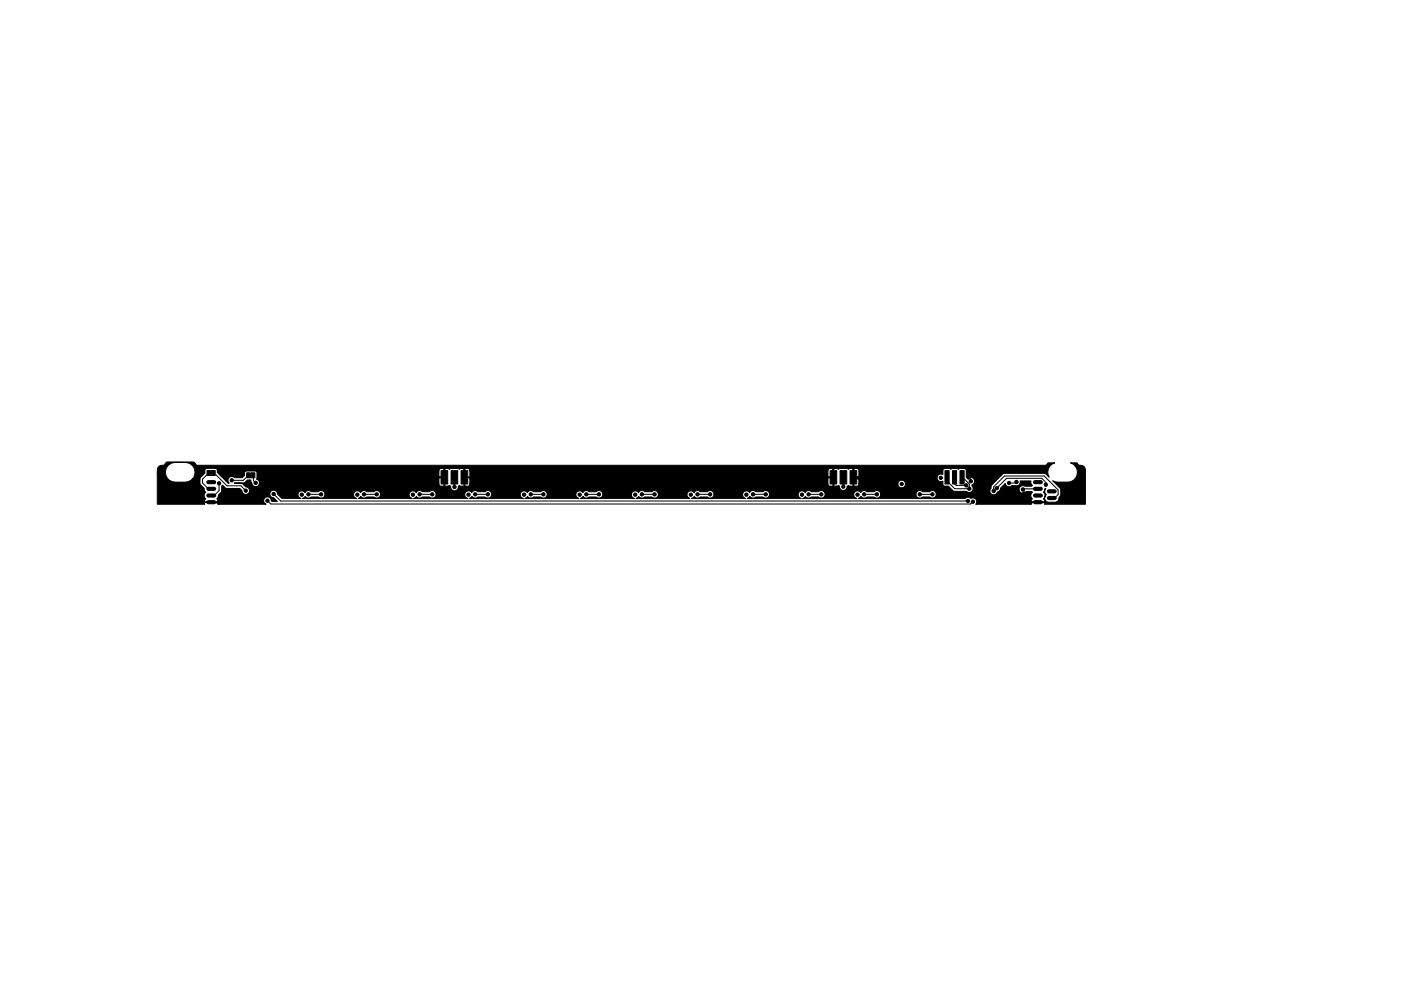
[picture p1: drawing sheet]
<svg xmlns="http://www.w3.org/2000/svg" width="420mm" height="297mm" viewBox="0 0 420 297" stroke-linecap="round" stroke-linejoin="round" font-family="sans-serif">
<g fill="#000" stroke="#000" stroke-width=".3">
<path d="M47.4 140l.7-.5 1.1-.1 .9-.9h7.9l.8 .8 .5 .2h254.1l.5-.2 .4-.6h2l-.9 .5-1 1.4-.2 1 .4 1.4-1-1-.4-.1h-12.1l-3.7 3.5-.2 1a1.19 1.19 0 0 0 .3 1.8 1.19 1.19 0 0 0 1.8-.8l.5-.3 .3-.8 1.4-1.4a1.14 1.14 0 0 0 .7 1 1.14 1.14 0 0 0 1.2-.3h1.1a1.14 1.14 0 0 0 1.4-1.4h3.3v.8l.4 .5-.2 .2h-2.1a1.14 1.14 0 0 0-1.5 .4 1.14 1.14 0 0 0 .4 1.6 1.14 1.14 0 0 0 1.5-.4h1.7l.2 .2-.1 .1a1.26 1.26 0 0 0 .1 1.9l-.4 .7 .1 .2h3.9l.2-.2-.5-.7 .1-.1a1.26 1.26 0 0 0-.1-1.9l.4-.5 .1-.6h.2a1.25 1.25 0 0 0 .2 1.9 1.26 1.26 0 0 0-.4 1.4 1.26 1.26 0 0 0 1.1 .8h2.1a1.25 1.25 0 0 0 1-1.4l.5-.7v-1.9l-2.4-2.4 1.4 .4h3l1.8-.5 1.1-1.5v-1.7l-.5-1-1.5-1.1h2l.4 .6 .4 .2a1.46 1.46 0 0 1 1.7 1.4v10.2h-12.3v-.4h-3.9v.4h-16.7a1.13 1.13 0 0 0 0-1.5 1.13 1.13 0 0 0-1.4-.2 1.13 1.13 0 0 0-1.7 0h-32.1l.8-.6 .1 .1a1.13 1.13 0 0 0 1.7 .1l2.2 .1a1.14 1.14 0 0 0 1.3 .1 1.14 1.14 0 0 0 .6-1.1h10.6v.2a1.13 1.13 0 0 0 .8 1 1.13 1.13 0 0 0 1.2-.3l2.2 .1a1.14 1.14 0 0 0 1.6-.2 1.14 1.14 0 0 0-.1-1.6 1.14 1.14 0 0 0-1.6 .1l-2.2-.1a1.14 1.14 0 0 0-1.9 .8h-10.6v-.3a1.14 1.14 0 0 0-1.9-.4l-2.3-.1a1.13 1.13 0 0 0-1.8 .4 1.14 1.14 0 0 0-1.9-.1 1.14 1.14 0 0 0 .8 1.8h-16.3l.8-.6 .1 .1a1.13 1.13 0 0 0 1.7 .1l2.3 .1a1.14 1.14 0 0 0 1.6-.2 1.14 1.14 0 0 0-.1-1.6 1.14 1.14 0 0 0-1.6 .1l-2.3-.1a1.13 1.13 0 0 0-1.7 .4 1.14 1.14 0 0 0-1.9-.1 1.14 1.14 0 0 0 .7 1.8h-16.2l.8-.6 .1 .1a1.13 1.13 0 0 0 1.7 .1l2.2 .1a1.14 1.14 0 0 0 1.6-.2 1.14 1.14 0 0 0-.1-1.6 1.14 1.14 0 0 0-1.6 .1l-2.2-.1a1.13 1.13 0 0 0-1.8 .4 1.14 1.14 0 0 0-1.9-.1 1.14 1.14 0 0 0 .7 1.8h-16.2l.8-.6 .1 .1a1.13 1.13 0 0 0 1.7 .1l2.2 .1a1.14 1.14 0 0 0 1.6-.2 1.14 1.14 0 0 0-.1-1.6 1.14 1.14 0 0 0-1.5 .1l-2.3-.1a1.13 1.13 0 0 0-1.8 .4 1.14 1.14 0 0 0-1.9-.1 1.14 1.14 0 0 0 .8 1.8h-16.3l.8-.6 .1 .1a1.13 1.13 0 0 0 1.7 .1l2.3 .1a1.14 1.14 0 0 0 1.6-.2 1.14 1.14 0 0 0-.1-1.6 1.14 1.14 0 0 0-1.6 .1l-2.3-.1a1.13 1.13 0 0 0-1.7 .4 1.14 1.14 0 0 0-1.9-.1 1.14 1.14 0 0 0 .7 1.8h-16.2l.8-.6 .1 .1a1.13 1.13 0 0 0 1.7 .1l2.2 .1a1.14 1.14 0 0 0 1.6-.2 1.14 1.14 0 0 0-.1-1.6 1.14 1.14 0 0 0-1.6 .1l-2.2-.1a1.13 1.13 0 0 0-1.8 .4 1.14 1.14 0 0 0-1.9-.1 1.14 1.14 0 0 0 .7 1.8h-16.2l.8-.6 .1 .1a1.13 1.13 0 0 0 1.7 .1l2.2 .1a1.14 1.14 0 0 0 1.6-.2 1.14 1.14 0 0 0-.1-1.6 1.14 1.14 0 0 0-1.5 .1l-2.3-.1a1.13 1.13 0 0 0-1.8 .4 1.14 1.14 0 0 0-1.9-.1 1.14 1.14 0 0 0 .8 1.8h-16.3l.8-.6 .1 .1a1.13 1.13 0 0 0 1.7 .1l2.3 .1a1.14 1.14 0 0 0 1.6-.2 1.14 1.14 0 0 0-.1-1.6 1.14 1.14 0 0 0-1.6 .1l-2.3-.1a1.13 1.13 0 0 0-1.7 .4 1.14 1.14 0 0 0-1.9-.1 1.14 1.14 0 0 0 .7 1.8h-16.2l.8-.6 .1 .1a1.13 1.13 0 0 0 1.7 .1l2.2 .1a1.14 1.14 0 0 0 1.6-.2 1.14 1.14 0 0 0-.1-1.6 1.14 1.14 0 0 0-1.6 .1l-2.2-.1a1.13 1.13 0 0 0-1.8 .4 1.14 1.14 0 0 0-1.9-.1 1.14 1.14 0 0 0 .7 1.8h-16.2l.8-.6 .1 .1a1.13 1.13 0 0 0 1.7 .1l2.2 .1a1.14 1.14 0 0 0 1.6-.2 1.14 1.14 0 0 0-.1-1.6 1.14 1.14 0 0 0-1.5 .1l-2.3-.1a1.13 1.13 0 0 0-1.8 .4 1.14 1.14 0 0 0-1.9-.1 1.14 1.14 0 0 0 .8 1.8h-16.3l.8-.6 .1 .1a1.13 1.13 0 0 0 1.7 .1l2.3 .1a1.14 1.14 0 0 0 1.6-.2 1.14 1.14 0 0 0-.1-1.6 1.14 1.14 0 0 0-1.6 .1l-2.3-.1a1.13 1.13 0 0 0-1.7 .4 1.14 1.14 0 0 0-1.9-.1 1.14 1.14 0 0 0 .7 1.8h-5.8l-1.3-1.3a1.14 1.14 0 0 0-1.1-1.2 1.14 1.14 0 0 0-1.2 1.2 1.14 1.14 0 0 0 1.2 1.1l1.1 1.1h-1.7l-.2-.3a1.14 1.14 0 0 0-1.8-.8 1.14 1.14 0 0 0 .3 1.9h-14.5v-.4h-3.9v.4h-14.2v-9.6h2.4l.2 1 .4 .8 .6 .7 1 .4 3.8 .1 .9-.1 1.2-.8h2.3v1.5l1.2 1.3 .1 .6 .4 .5a1.25 1.25 0 0 0 0 2l-.4 .7 .1 .2h3.9l.1-.2-.4-.7 .4-.5 .1-.6 .9-1 .1-1.7 .2-.3 1.1 .9 4.1 .1 .7 .8a1.14 1.14 0 0 0 1.2 1 1.14 1.14 0 0 0 1-1.2 1.14 1.14 0 0 0-1.1-1.1l-1.1-1-2.3-.1 2.8-.1 1.1-.8h1l.1 .6a1.4 1.4 0 0 0 2.1 1.1l.4-.5h53.8l.4 .6h1l.1-2.5-1.5 .2v1.7h-53.8a1.13 1.13 0 0 0-.9-1.5l.2-2-.7-.5h-2.7l-.3 .5-.1 .9-.6 .7h-2.4a1.14 1.14 0 0 0-1.6 0 1.14 1.14 0 0 0 .1 1.6h-.4l-3.2-3.2v-.5h66.4v1.7l1.5 .1v-2.3h.3v4.9l.9 .2 .5-.2 .4 .2a1.18 1.18 0 0 0 1.2 1.4 1.18 1.18 0 0 0 1.1-1.4l.3-.2 .5 .2 .8-.2v-2.3h.3l.2 2.5h.9l.4-.6h107.4l.4 .6h1l.1-2.5-1.5 .2v1.7h-107.4v-1.7l-1.8-.2v-2.6h.3v2.3l1.5-.1v-1.7h107.4v1.7l1.5 .1v-2.3h.3v4.9l1 .2a.45 .45 0 0 1 .6-.1 .45 .45 0 0 1 .1 .6 1.14 1.14 0 0 0 1.4 .8 1.14 1.14 0 0 0 .8-1.3l.4-.2 .5 .2 .9-.2v-2.3h.3l.1 2.5 1.1-.1 .3-.6h11.7v.2a1.14 1.14 0 0 0 1.7 .8 1.14 1.14 0 0 0 0-1.9 1.14 1.14 0 0 0-1.7 .9h-11.7v-1.6l-1.8-.3h25.2a1.14 1.14 0 0 0 .5 1.1 1.14 1.14 0 0 0 1.3 0l.1 1.3 1.5 .2 1.6 1.5 4 .2a1.14 1.14 0 0 0 1.5-.2 1.14 1.14 0 0 0 0-1.5l.2-.4a1.14 1.14 0 0 0 .3-1.8 1.14 1.14 0 0 0-1.7 0l-.5-.4-.1-2.4-.4-.3h-1.5a.52 .52 0 0 1-.9 0h-1.4a.52 .52 0 0 1-.9 0l-1.7 .2-.1 1.7a1.13 1.13 0 0 0-1.8 .8h-25.2v-2.5h.3v2.3l1.5-.1v-1.9l-.3-.4-2.4-.1-.5 .3-.5-.3h-2.1a.52 .52 0 0 1-.9 0l-.8 .2-1.3-.2-.5 .7h-107.4l-.5-.7h-2.3a.52 .52 0 0 1-.8 0h-2.2a.52 .52 0 0 1-.8 0l-.9 .2-1.3-.2-.5 .7h-66.4l-.1-.4-.4-.3h-2.6l-.6 .3-.1 1.1-1.2 1.3-.2 .5h-2.3l.7-1.2v-1.7l-.6-1-1.3-.9h-4.9l-1.4 1-.6 1.7h-2.4zM62.1 141h1l.5 .8-.5 .7h-1zM63.4 141h1.1v1.5h-1.1l.5-.7zM74 141.7h1l.5 .8-.5 .7h-1zM75.3 141.7h1.1v1.5h-1.1l.5-.7zM132.3 141.1h2v4h-2zM135.3 141.1h2v4h-2zM138.3 141.1h2v4h-2zM248.9 141.1h2v4h-2zM251.9 141.1h2v4h-2zM254.9 141.1h2v4h-2zM283.4 141.1h1.2v4h-1.2z"/>
<path d="M285.6 141.1h1.3v4h-1.3zM287.9 141.1h1.2v4h-1.2z"/>
<circle cx="65.5" cy="150.6" r=".5"/>
<circle cx="65.7" cy="144.9" r=".5"/>
<circle cx="68.7" cy="150.4" r=".5"/>
<circle cx="69.5" cy="144" r=".5"/>
<circle cx="70" cy="147.9" r=".5"/>
<circle cx="73.7" cy="147.1" r=".5"/>
<circle cx="76.7" cy="144.7" r=".5"/>
<circle cx="80.2" cy="150.1" r=".5"/>
<circle cx="82.1" cy="148.1" r=".5"/>
<circle cx="86.1" cy="148.1" r=".5"/>
<circle cx="89.2" cy="144.7" r=".5"/>
<circle cx="90.5" cy="148.3" r=".5"/>
<circle cx="92.5" cy="148.2" r=".5"/>
<circle cx="96.3" cy="148.2" r=".5"/>
<circle cx="98.9" cy="148.3" r=".5"/>
<circle cx="105.8" cy="144.7" r=".5"/>
<circle cx="107.2" cy="148.3" r=".5"/>
<circle cx="109.2" cy="148.2" r=".5"/>
<circle cx="113" cy="148.2" r=".5"/>
<circle cx="115.5" cy="148.3" r=".5"/>
<circle cx="122.5" cy="144.7" r=".5"/>
<circle cx="123.8" cy="148.3" r=".5"/>
<circle cx="125.8" cy="148.2" r=".5"/>
<circle cx="129.6" cy="148.2" r=".5"/>
<circle cx="132.2" cy="148.3" r=".5"/>
<circle cx="136.3" cy="146" r=".5"/>
<circle cx="140.5" cy="148.3" r=".5"/>
<circle cx="141.4" cy="143.3" r=".5"/>
<circle cx="142.5" cy="148.2" r=".5"/>
<circle cx="146.3" cy="148.2" r=".5"/>
<circle cx="148.9" cy="148.3" r=".5"/>
<circle cx="155.8" cy="144.7" r=".5"/>
<circle cx="157.2" cy="148.3" r=".5"/>
<circle cx="159.2" cy="148.2" r=".5"/>
<circle cx="163" cy="148.2" r=".5"/>
<circle cx="165.5" cy="148.3" r=".5"/>
<circle cx="172.5" cy="144.7" r=".5"/>
<circle cx="173.8" cy="148.3" r=".5"/>
<circle cx="175.8" cy="148.2" r=".5"/>
<circle cx="179.6" cy="148.2" r=".5"/>
<circle cx="182.2" cy="148.3" r=".5"/>
<circle cx="189.2" cy="144.7" r=".5"/>
<circle cx="190.5" cy="148.3" r=".5"/>
<circle cx="192.5" cy="148.2" r=".5"/>
<circle cx="196.3" cy="148.2" r=".5"/>
<circle cx="198.9" cy="148.3" r=".5"/>
<circle cx="205.8" cy="144.7" r=".5"/>
<circle cx="207.2" cy="148.3" r=".5"/>
<circle cx="209.2" cy="148.2" r=".5"/>
<circle cx="213" cy="148.2" r=".5"/>
<circle cx="215.5" cy="148.3" r=".5"/>
<circle cx="222.5" cy="144.7" r=".5"/>
<circle cx="223.8" cy="148.3" r=".5"/>
<circle cx="225.8" cy="148.2" r=".5"/>
<circle cx="229.6" cy="148.2" r=".5"/>
<circle cx="232.2" cy="148.3" r=".5"/>
<circle cx="239.2" cy="144.7" r=".5"/>
<circle cx="240.5" cy="148.3" r=".5"/>
<circle cx="242.5" cy="148.2" r=".5"/>
<circle cx="246.3" cy="148.2" r=".5"/>
<circle cx="248.9" cy="148.3" r=".5"/>
<circle cx="252.9" cy="145.9" r=".5"/>
<circle cx="257.2" cy="148.3" r=".5"/>
<circle cx="257.6" cy="143.3" r=".5"/>
<circle cx="259.2" cy="148.2" r=".5"/>
<circle cx="263" cy="148.2" r=".5"/>
<circle cx="265.5" cy="148.3" r=".5"/>
<circle cx="270.4" cy="145.1" r=".5"/>
<circle cx="273.7" cy="143.3" r=".5"/>
<circle cx="275.8" cy="148.2" r=".5"/>
<circle cx="279.6" cy="148.2" r=".5"/>
<circle cx="282.1" cy="143.2" r=".5"/>
<circle cx="282.2" cy="148.3" r=".5"/>
<circle cx="289.8" cy="145.5" r=".5"/>
<circle cx="290.3" cy="150.2" r=".5"/>
<circle cx="290.6" cy="143.1" r=".5"/>
<circle cx="290.7" cy="146.5" r=".5"/>
<circle cx="291.1" cy="144.2" r=".5"/>
<circle cx="291.8" cy="150.4" r=".5"/>
<circle cx="298" cy="147.2" r=".5"/>
<circle cx="298.9" cy="146.3" r=".5"/>
<circle cx="302.6" cy="144.8" r=".5"/>
<circle cx="302.8" cy="149.1" r=".5"/>
<circle cx="304.8" cy="144.5" r=".5"/>
<circle cx="306.8" cy="146.7" r=".5"/>
<circle cx="307.1" cy="147.9" r=".5"/>
<circle cx="309" cy="150.6" r=".5"/>
<circle cx="313.6" cy="145.3" r=".5"/>
</g>
<path d="M62.5 150.5h1.7M62.5 148.5h1.7M62.5 146.5h1.7M62.5 144.5h1.7M310.4 150.5h1.7M310.4 148.5h1.7M310.4 146.5h1.7M310.4 144.5h1.7M314.6 149.3h1.7M314.6 147.3h1.7" fill="none" stroke="#000" stroke-width="1.3"/>
<path d="M136.3 145.9v.1M136.3 143.1v2.8M252.9 143.1v2.8" fill="none" stroke="#000" stroke-width=".5"/>
<g fill="none" stroke="#000" stroke-width=".3">
<path d="M62.6 141.8l-1.8 1.8v1.2l1.7 1.7h.9M64.1 142.3h.6l3.4 3.3h4.1l1.5 1.5M65.7 144.9v2.1l-1.5 1.5h-.8M70 147.9v1.1l-1.3 1.4M74.5 142.5l-1.5 1.5h-3.5M76 142.4v1.7l.7 .6M80.2 150.1l1 1h209.9l.7-.7M82.1 148.1l2.1 2.1h206.1M92.5 148.2h3.8M96.3 148.2h.1M109.2 148.2h3.8M113 148.2h.1"/>
<path d="M125.8 148.2h3.8M129.6 148.2h.1M142.5 148.2h3.8M146.3 148.2h.1M159.2 148.2h3.8M163 148.2h.1M175.8 148.2h3.8M179.6 148.2h.1M192.5 148.2h3.8M196.3 148.2h.1M209.2 148.2h3.8M213 148.2h.1"/>
<path d="M225.8 148.2h3.8M229.6 148.2h.1M242.5 148.2h3.8M246.3 148.2h.1M259.2 148.2h3.8M263 148.2h.1M275.8 148.2h3.8M279.6 148.2h.1M284.3 143.1v1.3l2 2.1h4.4v-1.4l-2-2h-.4M286.3 143.8v1.2l.4 .5h3.1M298 147.2v-1.3l3.3-3.2h11.9l4.1 4.1v1.4l-1 1.1h-.9M304.8 144.5l-.3 .3h-1.9"/>
<path d="M307.1 147.9l1.9 1.9v.8M311.3 146.5h-4.3l-.2 .2M313.6 145.3v-.7l-1.2-1.2h-10.5l-3 2.9"/>
</g>
</svg>
